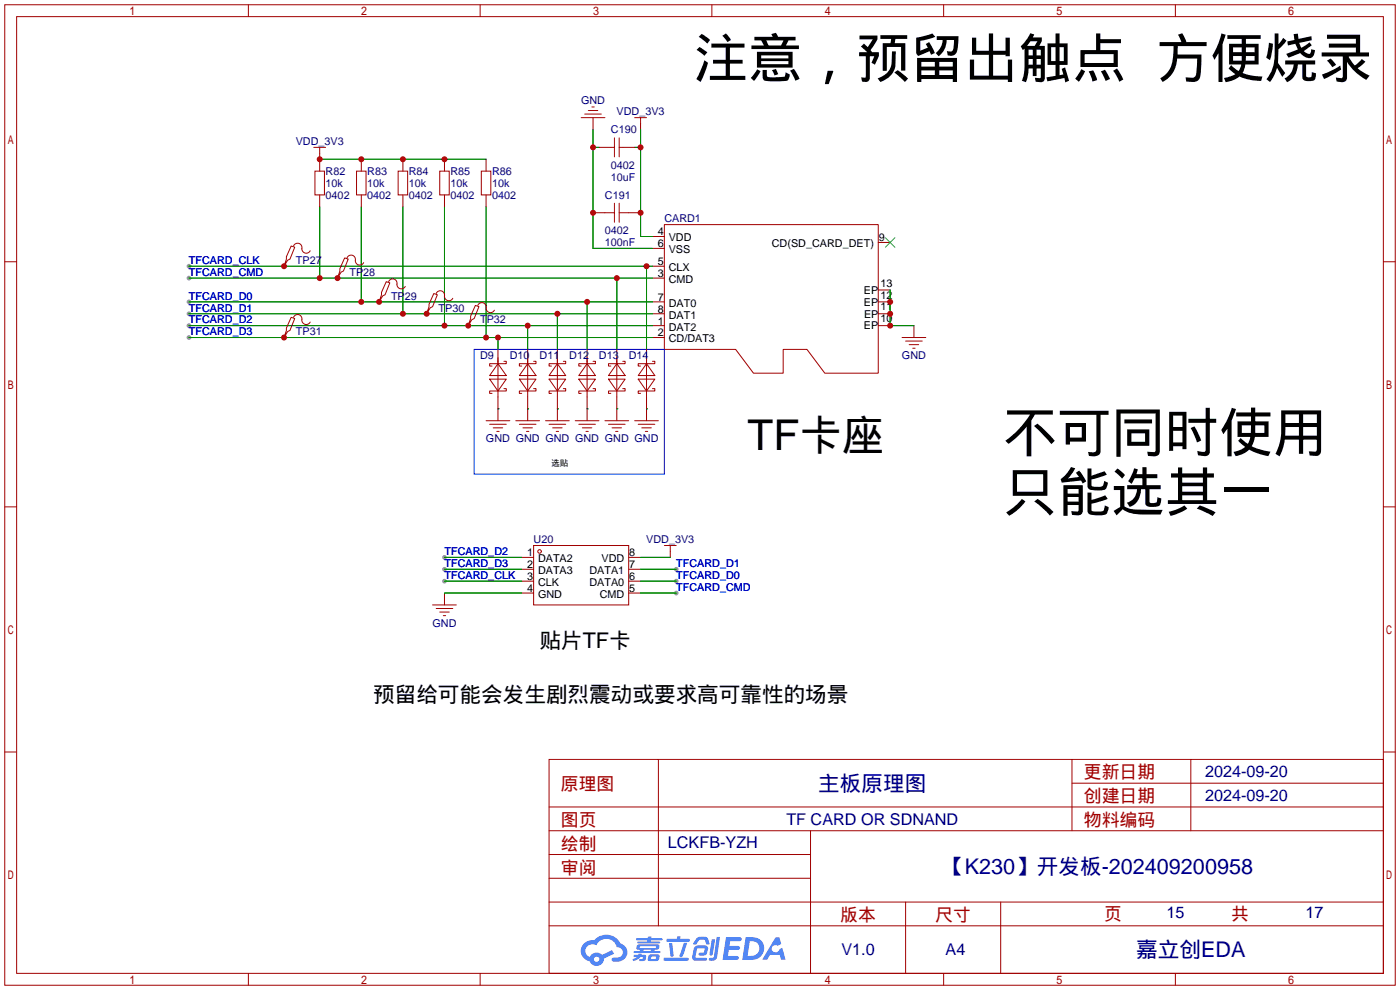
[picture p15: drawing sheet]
<svg xmlns="http://www.w3.org/2000/svg" width="299mm" height="212mm" viewBox="0 0 299 212" stroke-linecap="round" stroke-linejoin="round" font-family="sans-serif">
<defs><g id="words">
<g font-size="11.5">
<text x="148.3" y="16.5">注意，预留出触点 方便烧录</text>
<text x="214.4" y="96.5">不可同时使用</text>
<text x="214.4" y="109.2">只能选其一</text>
</g>
<text font-size="9.1" x="159.8" y="96.1">TF卡座</text>
<g font-size="4.6">
<text x="115.3" y="138.5">贴片TF卡</text>
<text x="79.8" y="150">预留给可能会发生剧烈震动或要求高可靠性的场景</text>
</g>
<g font-size="4.6" fill="#000080">
<text x="174.9" y="169">主板原理图</text>
<text x="201.6" y="186.8">【K230】开发板-202409200958</text>
<text x="242.8" y="204.6">嘉立创EDA</text>
</g>
<g font-size="3.8" fill="#a00000">
<text x="231.6" y="166.4">更新日期</text>
<text x="119.9" y="168.9">原理图</text>
<text x="231.6" y="171.5">创建日期</text>
<text x="119.9" y="176.5">图页</text>
<text x="231.6" y="176.5">物料编码</text>
<text x="119.9" y="181.6">绘制</text>
<text x="119.9" y="186.7">审阅</text>
<text x="179.6" y="196.9">版本</text>
<text x="199.9" y="196.9">尺寸</text>
<text x="236" y="196.6">页</text>
<text x="263.1" y="196.6">共</text>
</g>
<g font-size="3.5" fill="#000080">
<text x="257.6" y="166.1">2024-09-20</text>
<text x="257.6" y="171.1">2024-09-20</text>
<text x="168.1" y="176.2">TF CARD OR SDNAND</text>
<text x="142.7" y="181.3">LCKFB-YZH</text>
<text x="249.3" y="196.3">15</text>
<text x="279" y="196.3">17</text>
<text x="179.8" y="204.2">V1.0</text>
<text x="202.1" y="204.2">A4</text>
</g>
<g font-size="2.3" fill="#000080">
<text x="124.2" y="22.1">GND</text>
<text x="130.6" y="28.5">C190</text>
<text x="131.8" y="24.7">VDD_3V3</text>
<text x="63.2" y="31">VDD_3V3</text>
<text x="69.6" y="37.4">R82</text>
<text x="69.6" y="39.9">10k</text>
<text x="78.5" y="37.4">R83</text>
<text x="78.5" y="39.9">10k</text>
<text x="87.4" y="37.4">R84</text>
<text x="87.4" y="39.9">10k</text>
<text x="96.3" y="37.4">R85</text>
<text x="96.3" y="39.9">10k</text>
<text x="105.2" y="37.4">R86</text>
<text x="105.2" y="39.9">10k</text>
<text x="130.6" y="36.1">0402</text>
<text x="130.6" y="38.7">10uF</text>
<text x="69.6" y="42.5">0402</text>
<text x="78.5" y="42.5">0402</text>
<text x="87.4" y="42.5">0402</text>
<text x="96.3" y="42.5">0402</text>
<text x="105.2" y="42.5">0402</text>
<text x="129.3" y="42.5">C191</text>
<text x="142" y="47.5">CARD1</text>
<text x="129.3" y="50.1">0402</text>
<text x="129.3" y="52.6">100nF</text>
<text x="63.2" y="56.4">TP27</text>
<text x="74.7" y="59">TP28</text>
<text x="83.6" y="64.1">TP29</text>
<text x="63.2" y="71.7">TP31</text>
<text x="93.7" y="66.6">TP30</text>
<text x="102.6" y="69.1">TP32</text>
<text x="102.6" y="76.8">D9</text>
<text x="109" y="76.8">D10</text>
<text x="115.3" y="76.8">D11</text>
<text x="121.7" y="76.8">D12</text>
<text x="128" y="76.8">D13</text>
<text x="134.4" y="76.8">D14</text>
<text x="192.8" y="76.8">GND</text>
<text x="103.9" y="94.5">GND GND GND GND GND GND</text>
<text x="114" y="116.1">U20</text>
<text x="138.1" y="116.1">VDD_3V3</text>
<text x="92.4" y="133.9">GND</text>
</g>
<g font-size="2.3">
<text x="140.6" y="52.9">6</text>
<text x="140.6" y="50.3">4</text>
<text x="142.9" y="51.6">VDD</text>
<text x="165" y="52.9">CD(SD_CARD_DET)</text>
<text x="187.8" y="51.6">9</text>
<text x="140.6" y="56.7">5</text>
<text x="140.6" y="59.2">3</text>
<text x="142.9" y="54.1">VSS</text>
<text x="142.9" y="57.9">CLX</text>
<text x="140.6" y="64.3">7</text>
<text x="142.9" y="65.6">DAT0</text>
<text x="142.9" y="60.5">CMD</text>
<text x="184.6" y="62.8">EP</text>
<text x="184.6" y="65.3">EP</text>
<text x="188.2" y="61.3">13</text>
<text x="188.2" y="63.8">12</text>
<text x="140.6" y="66.8">8</text>
<text x="140.6" y="71.9">2</text>
<text x="140.6" y="69.4">1</text>
<text x="142.9" y="68.1">DAT1</text>
<text x="142.9" y="70.6">DAT2</text>
<text x="184.6" y="70.4">EP</text>
<text x="184.7" y="67.9">EP</text>
<text x="188.2" y="66.3">11</text>
<text x="188.2" y="68.9">10</text>
<text x="142.9" y="73.2">CD/DAT3</text>
<text x="112.6" y="118.9">1</text>
<text x="134.5" y="118.9">8</text>
<text x="112.6" y="121.4">2</text>
<text x="112.6" y="124">3</text>
<text x="115" y="120.2">DATA2</text>
<text x="115" y="122.7">DATA3</text>
<text x="115" y="125.2">CLK</text>
<text x="126" y="125.2">DATA0</text>
<text x="126" y="122.7">DATA1</text>
<text x="128.6" y="120.2">VDD</text>
<text x="134.5" y="124">6</text>
<text x="134.5" y="121.4">7</text>
<text x="112.6" y="126.5">4</text>
<text x="115" y="127.8">GND</text>
<text x="128.2" y="127.8">CMD</text>
<text x="134.5" y="126.5">5</text>
</g>
<g font-size="2.3" fill="#00f">
<text x="40.4" y="56.4">TFCARD_CLK</text>
<text x="40.4" y="59">TFCARD_CMD</text>
<text x="40.4" y="64.1">TFCARD_D0</text>
<text x="40.4" y="66.6">TFCARD_D1</text>
<text x="40.4" y="69.1">TFCARD_D2</text>
<text x="40.4" y="71.7">TFCARD_D3</text>
<text x="95" y="118.7">TFCARD_D2</text>
<text x="95" y="123.7">TFCARD_CLK</text>
<text x="95" y="121.2">TFCARD_D3</text>
<text x="144.5" y="123.7">TFCARD_D0</text>
<text x="144.5" y="121.2">TFCARD_D1</text>
<text x="144.5" y="126.3">TFCARD_CMD</text>
</g>
<text font-size="1.8" x="117.9" y="99.5">选贴</text>
</g></defs>
<g fill="#999">
<circle cx="40.4" cy="64.5" r=".51"/>
<circle cx="40.4" cy="67.1" r=".51"/>
<circle cx="40.4" cy="69.6" r=".51"/>
<circle cx="40.4" cy="72.1" r=".51"/>
<circle cx="40.4" cy="56.9" r=".51"/>
<circle cx="40.4" cy="59.4" r=".51"/>
<circle cx="95" cy="119.1" r=".51"/>
<circle cx="144.5" cy="124.2" r=".51"/>
<circle cx="144.5" cy="121.7" r=".51"/>
<circle cx="144.5" cy="126.7" r=".51"/>
<circle cx="95" cy="124.2" r=".51"/>
<circle cx="95" cy="121.7" r=".51"/>
</g>
<g fill="none" stroke="#a10000" stroke-width=".21">
<path d="M1 1h297.2v209.6h-297.2zM3.6 3.6h292.1v204.4h-292.1zM53.1 1v2.6M102.6 1v2.6M152.1 1v2.6M201.7 1v2.6M251.2 1v2.6M1 55.9h2.6M295.7 55.9h2.5M1 108.3h2.6M295.7 108.3h2.5M1 160.7h2.6"/>
<path d="M117.3 162.3h178.4v45.7h-178.4zM117.3 177.5h178.4M117.3 172.5h178.4M140.7 162.3v35.6M173.2 177.5v30.5M229.1 162.3v15.2M229.1 167.4h66.6M254.5 162.3v15.2M295.7 160.7h2.5M117.3 182.6h55.9M117.3 197.9h178.4M117.3 192.8h178.4"/>
<path d="M117.3 187.7h55.9M193.5 192.8v15.2M213.9 192.8v15.2M53.1 208v2.6M102.6 208v2.6M152.1 208v2.6M201.7 208v2.6M251.2 208v2.6"/>
</g>
<g fill="#5487ff">
<path d="M155.2 200.3h2.6a.48 .48 0 0 1 .7 .4 .48 .48 0 0 1-.6 .4h-1.8l-.2 1.1h1.9a.43 .43 0 0 1 .4 .4 .43 .43 0 0 1-.5 .4h-1.9l-.2 1.3h1.7a.45 .45 0 0 1 .5 .2 .45 .45 0 0 1-.1 .6h-3.3z"/>
<path d="M165.7 200.3h.9l.4 1.5-.8 .3a.84 .84 0 0 0-1.2 .3 .84 .84 0 0 0 .4 1.1 .84 .84 0 0 0 1.1-.4l.1-.2 .6-.3 .7 2.5h-1l-.2-1h-2.1l-.6 1h-1.1z"/>
<path d="M152.1 200.8h.7l-.5 3.1a.36 .36 0 0 1-.3 .3 .36 .36 0 0 1-.4-.3z"/>
<path d="M153.2 200.2h.7l-.6 4.3a1.13 1.13 0 0 1-1.8 .6l.2-.4h.7l.2-.2z"/>
<path d="M148.9 200.6l.6-.4h1a.77 .77 0 0 1 .9 .5l.3 1-.2 .2h-.5l-.3-.9-.2-.2-1 .1-.7 1-.6-.1-.1-.2z"/>
<path d="M148.4 202.4l.6-.3h1.7a.81 .81 0 0 1 .7 .5 .81 .81 0 0 1-.2 .8 .81 .81 0 0 1-.9 .8h-.7a.32 .32 0 0 1-.3-.3 .32 .32 0 0 1 .4-.3h.7l.2-.9-1.6 .1-.4 1.8 2.2 .1a.32 .32 0 0 1 .3 .4 .32 .32 0 0 1-.4 .2h-2.2l-.5-.3-.1-.5z"/>
<path d="M141.9 204.7h5a.33 .33 0 0 1 .3 .3 .33 .33 0 0 1-.3 .3h-4.9l-.2-.1z"/>
<path d="M146.1 201.5h.8l-.7 2a.98 .98 0 0 1-.7 1.1l-.3-.3z"/>
<path d="M143 201.6h.7l.3 2.5a.34 .34 0 0 1-.3 .4 .34 .34 0 0 1-.4-.3z"/>
<path d="M142.5 200.7h2.1l.3-.6h.6l-.1 .6h1.7a.32 .32 0 0 1 .4 .3 .32 .32 0 0 1-.4 .3h-4.5l-.2-.2z"/>
<path d="M135.5 204.1h.9l.1-.3h.6v.3h.8a.82 .82 0 0 1-.5 1.3h-.8v-.4l.7-.1 .1-.3a.68 .68 0 0 0-1 .4l-1.1 .4-.1-.4 .9-.5h-.7z"/>
<path d="M136 200.5h2.4l.1-.3h.7v.3h2.2l.2 .3-.2 .2h-2.3v.2h1.8l.2 .3-.2 .1h-4.5l-.1-.4h2l.1-.2h-2.3l-.1-.2z"/>
<path d="M159.4 200.3l-.8 4.9h1.7a2.5 2.5 0 0 0 3-2.5 2.5 2.5 0 0 0-3.1-2.4zM160.3 201.1a1.61 1.61 0 0 1 2 1.5 1.61 1.61 0 0 1-1.8 1.7h-.7z"/>
<path d="M136.2 202a.55 .55 0 0 0-.2 .8 .55 .55 0 0 0 .7 .2l.1 .3h-1.3v.3l5.4 .1 .3-.2-.2-.2h-1.2l.2-.3a.7 .7 0 0 0 .8-.3 .7 .7 0 0 0 0-.8l-4.2-.1zM136.8 202.3l3.3-.1 .1 .1-.2 .3h-3.2zM137.5 203h1.7l-.2 .3h-1.4z"/>
<path d="M138.6 204.2a1.05 1.05 0 0 0 0 1.2 2.91 2.91 0 0 0 2.2-.2 .98 .98 0 0 0 0-1.2h-1.6zM139.2 204.5l.9-.1 .1 .4-.2 .2-.8-.1z"/>
<path d="M124.9 201.6a2.23 2.23 0 0 0-.7 2.3 2.23 2.23 0 0 0 1.8 1.6 1.58 1.58 0 0 0 1.8 .9 1.58 1.58 0 0 0 1.3-1.5l2.2-1.1-.5-.7-2.1 1a1.65 1.65 0 0 0-2.7 .4 1.45 1.45 0 0 1-.8-1.9 1.45 1.45 0 0 1 2-.7l.3 .1a2.3 2.3 0 0 1 2.3-1.3 2.3 2.3 0 0 1 2 1.7 1.12 1.12 0 0 1 1.3 1 1.12 1.12 0 0 1-1.1 1.2h-.7a.45 .45 0 0 0-.6 .4 .45 .45 0 0 0 .5 .5 2.21 2.21 0 0 0 2.2-.5 2.21 2.21 0 0 0 .5-2.3 2.13 2.13 0 0 0-1.3-1.1 3.3 3.3 0 0 0-5.6-.7l-1.1 .1zM127 205a.57 .57 0 0 1 1.1 0 .57 .57 0 0 1-1.1 0z"/>
</g>
<g fill="none" stroke="#870000" stroke-width=".21">
<path d="M68.3 32.8v3.8M77.2 34v2.6M86.1 34v2.6M95 34v2.6M103.9 34v2.6M126.7 25.1v2.6M128 31.5h2.6M133.1 31.5h2.5M136.9 26.4v1.3M60.7 56.6v.3M68.3 41.7v2.5M72.1 59.2v.2"/>
<path d="M77.2 41.7v2.5M86.1 41.7v2.5M95 41.7v2.5M103.9 41.7v2.5M126.7 45.5h2.6M134.4 45.5h2.5M139.4 53.1h2.6M139.4 56.9h2.6M139.4 50.5h2.6M139.4 59.4h2.6M187.7 51.8h2.5M60.7 71.9v.2"/>
<path d="M81 64.3v.2M91.2 66.8v.3M100.1 69.3v.3M106.4 74.7v2.5M112.8 74.7v2.5M119.1 74.7v2.5M125.5 74.7v2.5M131.8 74.7v2.5M138.2 74.7v2.5M139.4 64.5h2.6M139.4 67.1h2.6M139.4 69.6h2.6"/>
<path d="M139.4 72.1h2.6M187.7 62h2.5M187.7 64.5h2.5M187.7 67.1h2.5M187.7 69.6h2.5M195.3 69.6v2.5M106.4 84.8v5.1M112.8 84.8v5.1M119.1 84.8v5.1M125.5 84.8v5.1M131.8 84.8v5.1M138.2 84.8v5.1"/>
<path d="M111.5 119.1h2.5M134.4 119.1h2.5M143.3 117.9v1.2M95 126.7v2.6M111.5 121.7h2.5M111.5 124.2h2.5M111.5 126.7h2.5M134.4 121.7h2.5M134.4 124.2h2.5M134.4 126.7h2.5"/>
</g>
<path d="M189.2 50.8l2.1 2M191.3 50.8l-2.1 2" fill="none" stroke="#3c3" stroke-width=".21"/>
<g fill="none" stroke="#a10000" stroke-width=".21">
<path d="M67.1 31.5h2.5M67.3 36.6h2v5.1h-2zM68.3 31.5v1.3M76.2 36.6h2v5.1h-2zM85.1 36.6h2v5.1h-2zM94 36.6h2v5.1h-2zM102.9 36.6h2v5.1h-2zM124.2 25.1h5.1M125 24.4h3.5M125.7 23.6h2.1M126.5 22.9h.5M130.6 31.5h.7"/>
<path d="M131.3 29.5v4M132.3 29.5v4M132.3 31.5h.8M135.6 25.1h2.6M136.9 25.1v1.3M62.2 52.6l.8 .2-1 2.6-.5 .2-.8 1.3 .5-1.5v-.5zM62.7 52.6a.93 .93 0 0 1 1.2-.6 .93 .93 0 0 1 .6 1.1 .94 .94 0 0 0 .7 1 .94 .94 0 0 0 1.1-.5M73.7 55.1l.7 .3-1 2.5-.5 .3-.8 1.2 .5-1.5v-.5zM74.2 55.1a.93 .93 0 0 1 1.1-.5 .93 .93 0 0 1 .6 1 .94 .94 0 0 0 .7 1 .94 .94 0 0 0 1.1-.5M129.3 45.5h2M131.3 43.4v4.1M132.3 43.4v4.1"/>
<path d="M132.3 45.5h2.1M142 48h45.7v31.8h-11.4l-3.8-5.1h-5.1v5.1h-6.4l-3.8-5.1h-15.2zM62.2 67.8l.8 .3-1 2.5-.5 .3-.8 1.2 .5-1.5v-.5zM62.7 67.8a.93 .93 0 0 1 1.2-.5 .93 .93 0 0 1 .6 1 .94 .94 0 0 0 .7 1 .94 .94 0 0 0 1.1-.5M82.5 60.2l.8 .3-1 2.5-.5 .2-.8 1.3 .5-1.5v-.5zM83.1 60.2a.93 .93 0 0 1 1.1-.6 .93 .93 0 0 1 .6 1.1 .94 .94 0 0 0 .7 1 .94 .94 0 0 0 1.1-.5M92.7 62.7l.8 .3-1 2.5-.6 .3-.7 1.3 .5-1.6v-.5zM93.2 62.7a.93 .93 0 0 1 1.1-.5 .93 .93 0 0 1 .7 1 .94 .94 0 0 0 .7 1 .94 .94 0 0 0 1.1-.4M101.6 65.3l.8 .2-1.1 2.6-.5 .2-.7 1.3 .5-1.5v-.5zM102.1 65.3a.93 .93 0 0 1 1.1-.6 .93 .93 0 0 1 .7 1.1 .94 .94 0 0 0 .7 1 .94 .94 0 0 0 1.1-.5M106.4 77.7l1.8 2.6h-3.6zM106.4 76.5v8.3"/>
<path d="M107.7 77.2h.5v.5h-3.6v.5h.6M112.8 77.7l1.8 2.6h-3.6zM112.8 76.5v8.3M114 77.2h.6v.5h-3.6v.5h.5M119.1 77.7l1.8 2.6h-3.6zM119.1 76.5v8.3M120.4 77.2h.5v.5h-3.6v.5h.6M125.5 77.7l1.8 2.6h-3.6zM125.5 76.5v8.3M126.7 77.2h.6v.5h-3.6v.5h.5M131.8 77.7l1.8 2.6h-3.6zM131.8 76.5v8.3"/>
<path d="M133.1 77.2h.5v.5h-3.6v.5h.6M138.2 77.7l1.8 2.6h-3.6zM138.2 76.5v8.3M139.4 77.2h.6v.5h-3.6v.5h.5M192.8 72.1h5.1M193.5 72.9h3.6M194.3 73.7h2M195.1 74.4h.5M103.9 89.9h5.1M104.6 81h3.6l-1.8 2.6zM104.6 90.7h3.6M105.4 91.4h2"/>
<path d="M106.2 92.2h.5M107.7 83.1h.5v.5h-3.6v.5h.6M110.2 89.9h5.1M111 81h3.6l-1.8 2.6zM111 90.7h3.6M111.8 91.4h2M112.5 92.2h.5M114 83.1h.6v.5h-3.6v.5h.5M116.6 89.9h5.1M117.3 81h3.6l-1.8 2.6zM117.3 90.7h3.6M118.1 91.4h2"/>
<path d="M118.9 92.2h.5M120.4 83.1h.5v.5h-3.6v.5h.6M122.9 89.9h5.1M123.7 81h3.6l-1.8 2.6zM123.7 90.7h3.6M124.5 91.4h2M125.2 92.2h.5M126.7 83.1h.6v.5h-3.6v.5h.5M129.3 89.9h5.1M130 81h3.6l-1.8 2.6zM130 90.7h3.6M130.8 91.4h2"/>
<path d="M131.6 92.2h.5M133.1 83.1h.5v.5h-3.6v.5h.6M135.6 89.9h5.1M136.4 81h3.6l-1.8 2.6zM136.4 90.7h3.6M137.2 91.4h2M137.9 92.2h.5M139.4 83.1h.6v.5h-3.6v.5h.5M114 116.6h20.4v12.7h-20.4zM142 116.6h2.5M143.3 116.6v1.3M92.5 129.3h5"/>
<path d="M93.2 130h3.6M94 130.8h2M94.7 131.6h.5"/>
<circle cx="115.3" cy="117.9" r=".38"/>
</g>
<g fill="none" stroke="#008700" stroke-width=".21">
<path d="M68.3 34h35.6M126.7 31.5h1.3M126.7 27.7v25.4h12.7M135.6 31.5h1.3M136.9 27.7v22.8h2.5M40.4 56.9h99M40.4 59.4h99M68.3 44.2v15.2M77.2 44.2v20.3M86.1 44.2v22.9M95 44.2v25.4M103.9 44.2v27.9"/>
<path d="M131.8 59.4v15.3M138.2 56.9v17.8M40.4 64.5h99M40.4 67.1h99M40.4 69.6h99M40.4 72.1h99M106.4 72.1v2.6M112.8 69.6v5.1M119.1 67.1v7.6M125.5 64.5v10.2M190.2 62v7.6h5.1M106.4 87.4h.1"/>
<path d="M112.8 87.4h.1M119.1 87.4h.1M125.5 87.4h.1M131.8 87.4h.1M138.2 87.4h.1M95 119.1h16.5M136.9 119.1h6.4M95 126.7h16.5M95 124.2h16.5M95 121.7h16.5M136.9 126.7h7.6M136.9 124.2h7.6"/>
<path d="M136.9 121.7h7.6"/>
</g>
<path d="M101.3 74.7h40.7v26.6h-40.7z" fill="none" stroke="#00f" stroke-width=".21"/>
<g fill="#c00">
<circle cx="136.9" cy="45.5" r=".63"/>
<circle cx="136.9" cy="31.5" r=".63"/>
<circle cx="126.7" cy="45.5" r=".63"/>
<circle cx="126.7" cy="31.5" r=".63"/>
<circle cx="77.2" cy="64.5" r=".63"/>
<circle cx="81" cy="64.5" r=".63"/>
<circle cx="125.5" cy="64.5" r=".63"/>
<circle cx="86.1" cy="67.1" r=".63"/>
<circle cx="91.2" cy="67.1" r=".63"/>
<circle cx="119.1" cy="67.1" r=".63"/>
<circle cx="95" cy="69.6" r=".63"/>
<circle cx="100.1" cy="69.6" r=".63"/>
<circle cx="112.8" cy="69.6" r=".63"/>
<circle cx="103.9" cy="72.1" r=".63"/>
<circle cx="106.4" cy="72.1" r=".63"/>
<circle cx="60.7" cy="72.1" r=".63"/>
<circle cx="138.2" cy="56.9" r=".63"/>
<circle cx="60.7" cy="56.9" r=".63"/>
<circle cx="95" cy="34" r=".63"/>
<circle cx="86.1" cy="34" r=".63"/>
<circle cx="77.2" cy="34" r=".63"/>
<circle cx="68.3" cy="34" r=".63"/>
<circle cx="190.2" cy="69.6" r=".63"/>
<circle cx="190.2" cy="67.1" r=".63"/>
<circle cx="190.2" cy="64.5" r=".63"/>
<circle cx="131.8" cy="59.4" r=".63"/>
<circle cx="72.1" cy="59.4" r=".63"/>
<circle cx="68.3" cy="59.4" r=".63"/>
</g>
<use href="#words"/>
</svg>
